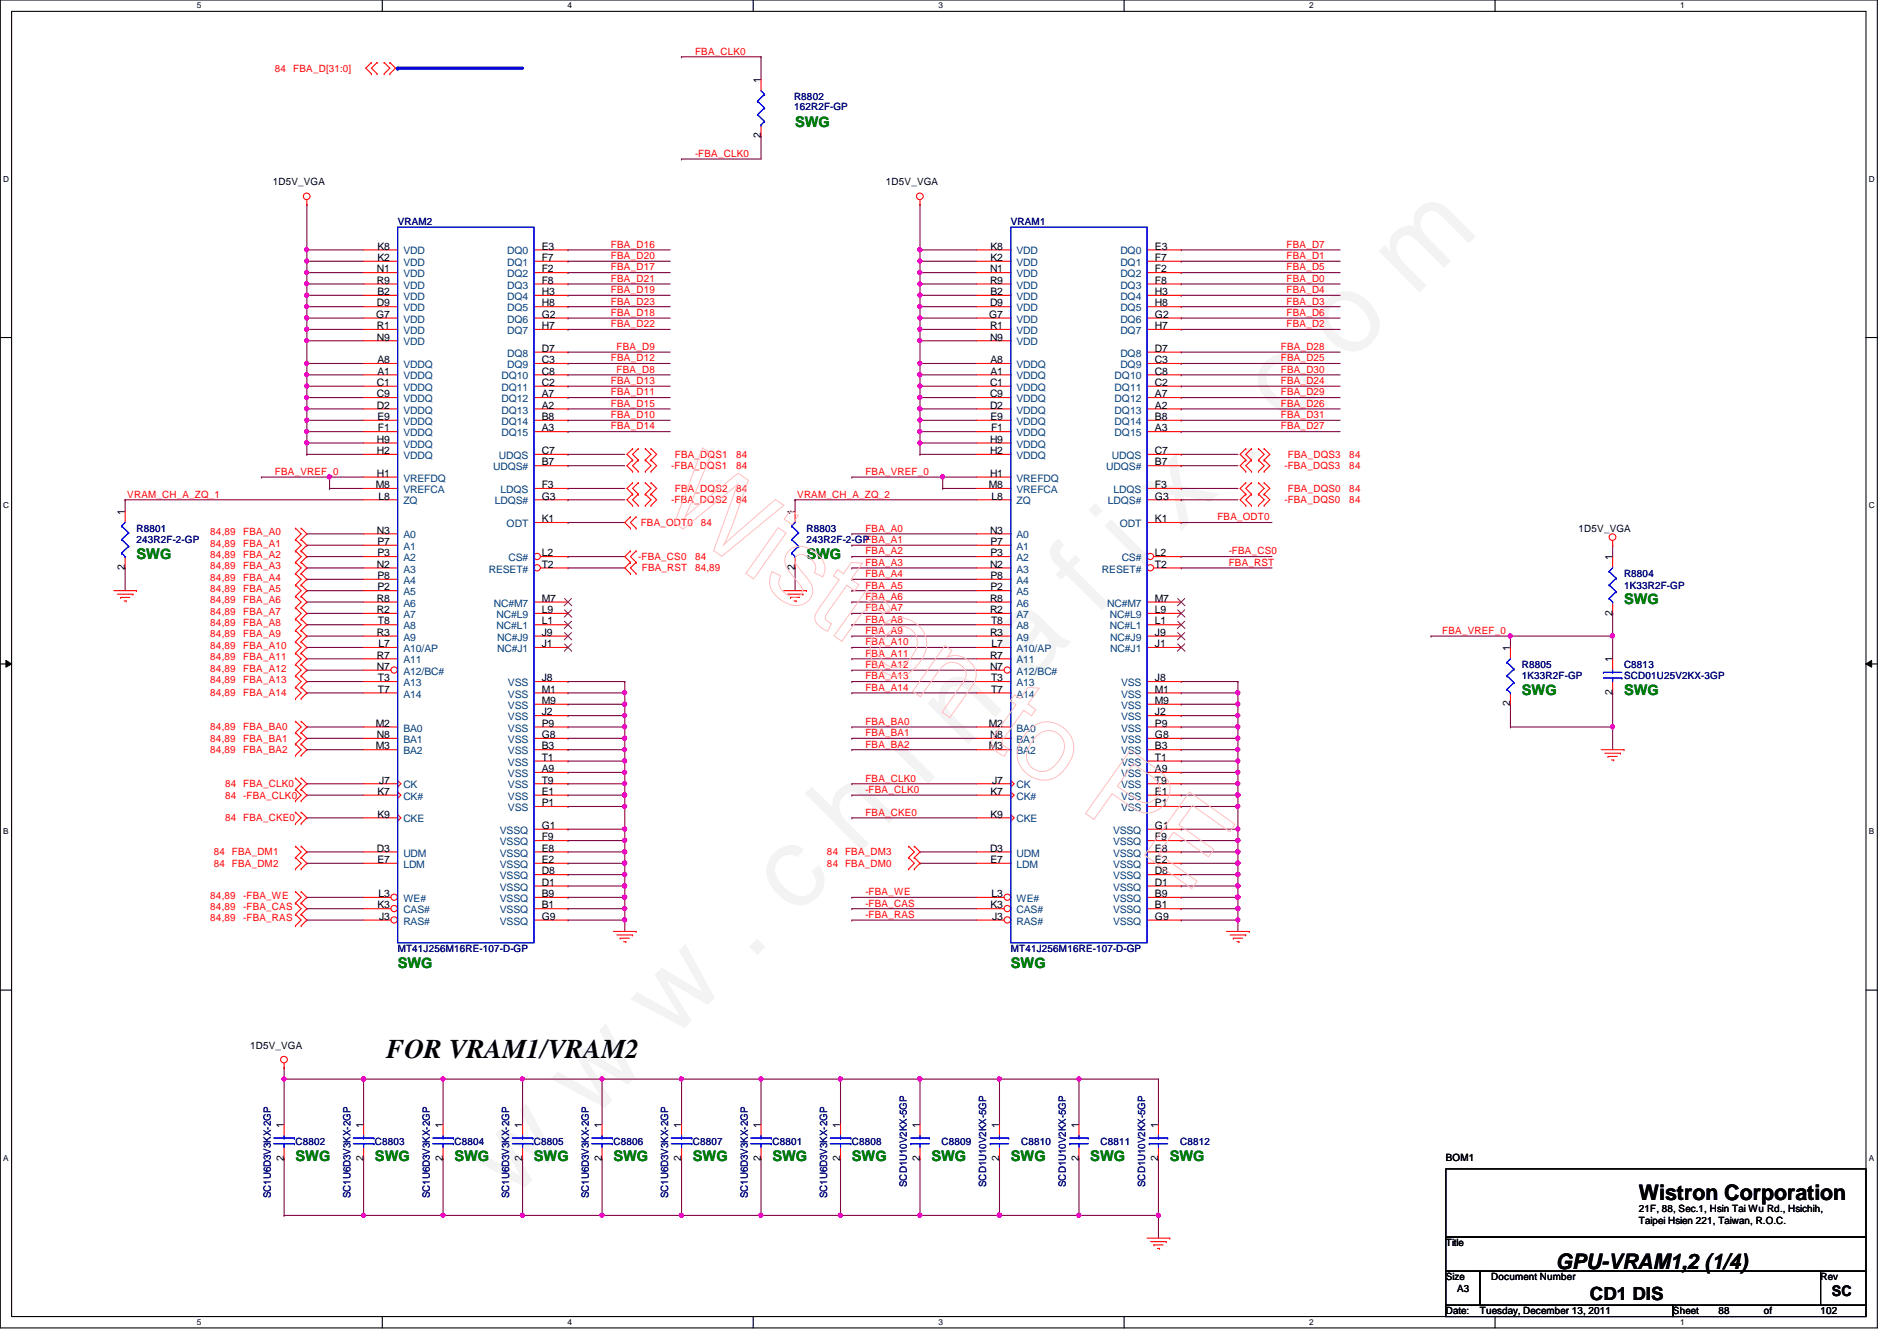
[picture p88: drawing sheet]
<svg xmlns="http://www.w3.org/2000/svg" width="297mm" height="210mm" viewBox="0 0 297 210" stroke-linecap="round" stroke-linejoin="round" font-family="sans-serif">
<defs><g id="words">
<text font-size="17.6" fill="#f0f" x="80.1" y="188" transform="rotate(-45 80.1 188)">w w w . c h i n a f i x . c o m</text>
<text font-size="4.2" x="60.5" y="165.6">FOR VRAM1/VRAM2</text>
<g font-size="3.3">
<text x="256.6" y="187.9">Wistron Corporation</text>
<text x="243.6" y="198.6">GPU-VRAM1,2 (1/4)</text>
</g>
<text font-size="2.8" x="249" y="203.5">CD1 DIS</text>
<g font-size="2.3" fill="#008000">
<text x="124.5" y="19.9">SWG</text>
<text x="21.4" y="87.5">SWG</text>
<text x="126.3" y="87.5">SWG</text>
<text x="254.3" y="94.6">SWG</text>
<text x="238.3" y="108.8">SWG</text>
<text x="254.3" y="108.8">SWG</text>
<text x="62.3" y="151.5">SWG</text>
<text x="158.3" y="151.5">SWG</text>
<text x="46.3" y="181.7">SWG</text>
<text x="58.7" y="181.7">SWG</text>
<text x="71.2" y="181.7">SWG</text>
<text x="83.6" y="181.7">SWG</text>
<text x="96.1" y="181.7">SWG</text>
<text x="108.5" y="181.7">SWG</text>
<text x="120.9" y="181.7">SWG</text>
<text x="133.4" y="181.7">SWG</text>
<text x="145.8" y="181.7">SWG</text>
<text x="158.3" y="181.7">SWG</text>
<text x="170.7" y="181.7">SWG</text>
<text x="183.2" y="181.7">SWG</text>
</g>
<text font-size="2.3" x="286.8" y="202.9">SC</text>
<g font-size="1.6" fill="#f00">
<text x="43" y="11.2">84</text>
<text x="45.9" y="11.2">FBA_D[31:0]</text>
<text x="108.8" y="8.6">FBA_CLK0</text>
<text x="108.8" y="24.6">-FBA_CLK0</text>
<text x="95.7" y="38.8">FBA_D16</text>
<text x="95.7" y="40.6">FBA_D20</text>
<text x="201.5" y="38.8">FBA_D7</text>
<text x="201.5" y="40.6">FBA_D1</text>
<text x="95.7" y="45.9">FBA_D19</text>
<text x="95.7" y="42.3">FBA_D17</text>
<text x="95.7" y="44.1">FBA_D21</text>
<text x="95.7" y="47.7">FBA_D23</text>
<text x="201.5" y="42.3">FBA_D5</text>
<text x="201.5" y="45.9">FBA_D4</text>
<text x="201.5" y="44.1">FBA_D0</text>
<text x="201.5" y="47.7">FBA_D3</text>
<text x="95.7" y="51.2">FBA_D22</text>
<text x="95.7" y="49.4">FBA_D18</text>
<text x="201.5" y="49.4">FBA_D6</text>
<text x="201.5" y="51.2">FBA_D2</text>
<text x="95.7" y="56.6">FBA_D12</text>
<text x="96.6" y="54.8">FBA_D9</text>
<text x="96.6" y="58.3">FBA_D8</text>
<text x="200.6" y="56.6">FBA_D25</text>
<text x="200.6" y="58.3">FBA_D30</text>
<text x="200.6" y="54.8">FBA_D28</text>
<text x="95.7" y="60.1">FBA_D13</text>
<text x="95.7" y="63.7">FBA_D15</text>
<text x="95.7" y="61.9">FBA_D11</text>
<text x="95.7" y="65.4">FBA_D10</text>
<text x="200.6" y="63.7">FBA_D26</text>
<text x="200.6" y="65.4">FBA_D31</text>
<text x="200.6" y="60.1">FBA_D24</text>
<text x="200.6" y="61.9">FBA_D29</text>
<text x="95.7" y="67.2">FBA_D14</text>
<text x="105.7" y="71.7">FBA_DQS1</text>
<text x="115.3" y="71.7">84</text>
<text x="200.6" y="67.2">FBA_D27</text>
<text x="201.7" y="71.7">FBA_DQS3</text>
<text x="211.3" y="71.7">84</text>
<text x="19.9" y="77.9">VRAM_CH_A_ZQ_1</text>
<text x="43" y="74.3">FBA_VREF_0</text>
<text x="105.1" y="73.4">-FBA_DQS1</text>
<text x="105.7" y="77">FBA_DQS2</text>
<text x="115.3" y="77">84</text>
<text x="115.3" y="73.4">84</text>
<text x="124.8" y="77.9">VRAM_CH_A_ZQ_2</text>
<text x="135.5" y="74.3">FBA_VREF_0</text>
<text x="201.1" y="73.4">-FBA_DQS3</text>
<text x="201.7" y="77">FBA_DQS0</text>
<text x="211.3" y="77">84</text>
<text x="211.3" y="73.4">84</text>
<text x="32.9" y="83.8">84,89</text>
<text x="38.1" y="83.8">FBA_A0</text>
<text x="100.3" y="82.3">FBA_ODT0</text>
<text x="105.1" y="78.8">-FBA_DQS2</text>
<text x="109.7" y="82.3">84</text>
<text x="115.3" y="78.8">84</text>
<text x="135.5" y="83.2">FBA_A0</text>
<text x="190.6" y="81.4">FBA_ODT0</text>
<text x="201.1" y="78.8">-FBA_DQS0</text>
<text x="211.3" y="78.8">84</text>
<text x="32.9" y="89.1">84,89</text>
<text x="32.9" y="87.3">84,89</text>
<text x="32.9" y="85.6">84,89</text>
<text x="38.1" y="89.1">FBA_A3</text>
<text x="38.1" y="87.3">FBA_A2</text>
<text x="38.1" y="85.6">FBA_A1</text>
<text x="99.9" y="87.7">-FBA_CS0</text>
<text x="100.5" y="89.5">FBA_RST</text>
<text x="108.8" y="89.5">84,89</text>
<text x="108.8" y="87.7">84</text>
<text x="135.5" y="88.6">FBA_A3</text>
<text x="135.5" y="86.8">FBA_A2</text>
<text x="192.4" y="86.8">-FBA_CS0</text>
<text x="192.4" y="88.6">FBA_RST</text>
<text x="32.9" y="94.4">84,89</text>
<text x="32.9" y="92.7">84,89</text>
<text x="32.9" y="90.9">84,89</text>
<text x="38.1" y="94.4">FBA_A6</text>
<text x="38.1" y="92.7">FBA_A5</text>
<text x="38.1" y="90.9">FBA_A4</text>
<text x="135.5" y="95.7">FBA_A7</text>
<text x="135.5" y="93.9">FBA_A6</text>
<text x="135.5" y="92.1">FBA_A5</text>
<text x="135.5" y="90.3">FBA_A4</text>
<text x="32.9" y="99.8">84,89</text>
<text x="32.9" y="98">84,89</text>
<text x="32.9" y="96.2">84,89</text>
<text x="32.9" y="101.6">84,89</text>
<text x="38.1" y="99.8">FBA_A9</text>
<text x="38.1" y="98">FBA_A8</text>
<text x="38.1" y="96.2">FBA_A7</text>
<text x="38.1" y="101.6">FBA_A10</text>
<text x="135.5" y="101">FBA_A10</text>
<text x="135.5" y="99.2">FBA_A9</text>
<text x="135.5" y="97.5">FBA_A8</text>
<text x="225.8" y="99.2">FBA_VREF_0</text>
<text x="32.9" y="105.1">84,89</text>
<text x="32.9" y="103.3">84,89</text>
<text x="32.9" y="106.9">84,89</text>
<text x="38.1" y="105.1">FBA_A12</text>
<text x="38.1" y="103.3">FBA_A11</text>
<text x="38.1" y="106.9">FBA_A13</text>
<text x="135.5" y="106.3">FBA_A13</text>
<text x="135.5" y="104.6">FBA_A12</text>
<text x="135.5" y="102.8">FBA_A11</text>
<text x="32.9" y="109">84,89</text>
<text x="38.1" y="109">FBA_A14</text>
<text x="135.5" y="113.5">FBA_BA0</text>
<text x="135.5" y="108.1">FBA_A14</text>
<text x="32.9" y="117.9">84,89</text>
<text x="32.9" y="114.3">84,89</text>
<text x="32.9" y="116.1">84,89</text>
<text x="38.1" y="117.9">FBA_BA2</text>
<text x="38.1" y="114.3">FBA_BA0</text>
<text x="38.1" y="116.1">FBA_BA1</text>
<text x="135.5" y="117">FBA_BA2</text>
<text x="135.5" y="115.2">FBA_BA1</text>
<text x="35.3" y="125">84 -FBA_CLK0</text>
<text x="35.3" y="123.2">84 FBA_CLK0</text>
<text x="135.5" y="124.1">-FBA_CLK0</text>
<text x="135.5" y="122.3">FBA_CLK0</text>
<text x="35.3" y="128.6">84 FBA_CKE0</text>
<text x="135.5" y="127.7">FBA_CKE0</text>
<text x="33.5" y="133.9">84 FBA_DM1</text>
<text x="33.5" y="135.7">84 FBA_DM2</text>
<text x="129.5" y="135.7">84 FBA_DM0</text>
<text x="129.5" y="133.9">84 FBA_DM3</text>
<text x="32.9" y="140.7">84,89</text>
<text x="32.9" y="142.5">84,89</text>
<text x="38.1" y="140.7">-FBA_WE</text>
<text x="38.1" y="142.5">-FBA_CAS</text>
<text x="135.5" y="143.7">-FBA_RAS</text>
<text x="135.5" y="141.9">-FBA_CAS</text>
<text x="135.5" y="140.1">-FBA_WE</text>
<text x="32.9" y="144.2">84,89</text>
<text x="38.1" y="144.2">-FBA_RAS</text>
</g>
<g font-size="1.6">
<text x="119.1" y="13" transform="rotate(-90 119.1 13)">1</text>
<text x="119.1" y="21.7" transform="rotate(-90 119.1 21.7)">2</text>
<text x="42.7" y="29">1D5V_VGA</text>
<text x="138.7" y="29">1D5V_VGA</text>
<text x="59.1" y="40.9">K2</text>
<text x="59.1" y="39.1">K8</text>
<text x="84.8" y="39.1">E3</text>
<text x="84.8" y="40.9">F7</text>
<text x="155.1" y="40.9">K2</text>
<text x="155.1" y="39.1">K8</text>
<text x="180.8" y="39.1">E3</text>
<text x="180.8" y="40.9">F7</text>
<text x="59" y="48">D9</text>
<text x="59" y="42.6">N1</text>
<text x="59" y="44.4">R9</text>
<text x="59.1" y="46.2">B2</text>
<text x="84.8" y="42.6">F2</text>
<text x="84.8" y="44.4">F8</text>
<text x="84.8" y="46.2">H3</text>
<text x="84.8" y="48">H8</text>
<text x="155" y="48">D9</text>
<text x="155" y="42.6">N1</text>
<text x="155" y="44.4">R9</text>
<text x="155.1" y="46.2">B2</text>
<text x="180.8" y="42.6">F2</text>
<text x="180.8" y="44.4">F8</text>
<text x="180.8" y="46.2">H3</text>
<text x="180.8" y="48">H8</text>
<text x="58.9" y="49.7">G7</text>
<text x="59" y="53.3">N9</text>
<text x="59" y="51.5">R1</text>
<text x="84.8" y="49.7">G2</text>
<text x="84.8" y="51.5">H7</text>
<text x="154.9" y="49.7">G7</text>
<text x="155" y="53.3">N9</text>
<text x="155" y="51.5">R1</text>
<text x="180.8" y="49.7">G2</text>
<text x="180.8" y="51.5">H7</text>
<text x="59.1" y="58.6">A1</text>
<text x="59.1" y="56.9">A8</text>
<text x="84.8" y="56.9">C3</text>
<text x="84.8" y="58.6">C8</text>
<text x="84.8" y="55.1">D7</text>
<text x="155.1" y="58.6">A1</text>
<text x="155.1" y="56.9">A8</text>
<text x="180.8" y="56.9">C3</text>
<text x="180.8" y="58.6">C8</text>
<text x="180.8" y="55.1">D7</text>
<text x="59" y="60.4">C1</text>
<text x="59" y="62.2">C9</text>
<text x="59" y="64">D2</text>
<text x="59.1" y="65.7">E9</text>
<text x="84.8" y="65.7">B8</text>
<text x="84.8" y="60.4">C2</text>
<text x="84.8" y="64">A2</text>
<text x="84.8" y="62.2">A7</text>
<text x="155" y="60.4">C1</text>
<text x="155" y="62.2">C9</text>
<text x="155" y="64">D2</text>
<text x="155.1" y="65.7">E9</text>
<text x="180.8" y="65.7">B8</text>
<text x="180.8" y="60.4">C2</text>
<text x="180.8" y="64">A2</text>
<text x="180.8" y="62.2">A7</text>
<text x="59" y="71.1">H2</text>
<text x="59" y="69.3">H9</text>
<text x="59.2" y="67.5">F1</text>
<text x="84.8" y="71.1">C7</text>
<text x="84.8" y="67.5">A3</text>
<text x="155" y="71.1">H2</text>
<text x="155" y="69.3">H9</text>
<text x="155.2" y="67.5">F1</text>
<text x="180.8" y="71.1">C7</text>
<text x="180.8" y="67.5">A3</text>
<text x="58.8" y="76.4">M8</text>
<text x="59" y="74.6">H1</text>
<text x="84.8" y="72.9">B7</text>
<text x="84.8" y="76.4">F3</text>
<text x="154.9" y="76.4">M8</text>
<text x="155" y="74.6">H1</text>
<text x="180.8" y="72.9">B7</text>
<text x="180.8" y="76.4">F3</text>
<text x="19.6" y="80.6" transform="rotate(-90 19.6 80.6)">1</text>
<text x="59" y="83.5">N3</text>
<text x="59.3" y="78.2">L8</text>
<text x="84.8" y="81.7">K1</text>
<text x="84.8" y="78.2">G3</text>
<text x="124.5" y="80.6" transform="rotate(-90 124.5 80.6)">1</text>
<text x="155" y="83.5">N3</text>
<text x="155.3" y="78.2">L8</text>
<text x="180.8" y="81.7">K1</text>
<text x="180.8" y="78.2">G3</text>
<text x="247.2" y="83.2">1D5V_VGA</text>
<text x="19.6" y="89.2" transform="rotate(-90 19.6 89.2)">2</text>
<text x="59" y="88.9">N2</text>
<text x="59.1" y="87.1">P3</text>
<text x="59.1" y="85.3">P7</text>
<text x="84.8" y="87.1">L2</text>
<text x="84.8" y="88.9">T2</text>
<text x="124.5" y="89.2" transform="rotate(-90 124.5 89.2)">2</text>
<text x="155" y="88.9">N2</text>
<text x="155.1" y="87.1">P3</text>
<text x="155.1" y="85.3">P7</text>
<text x="180.8" y="87.1">L2</text>
<text x="180.8" y="88.9">T2</text>
<text x="252.5" y="87.7" transform="rotate(-90 252.5 87.7)">1</text>
<text x="59" y="96">R2</text>
<text x="59" y="94.2">R8</text>
<text x="59.1" y="92.4">P2</text>
<text x="59.1" y="90.6">P8</text>
<text x="84.8" y="96">L9</text>
<text x="84.8" y="94.2">M7</text>
<text x="155" y="96">R2</text>
<text x="155" y="94.2">R8</text>
<text x="155.1" y="92.4">P2</text>
<text x="155.1" y="90.6">P8</text>
<text x="180.8" y="96">L9</text>
<text x="180.8" y="94.2">M7</text>
<text x="59" y="99.5">R3</text>
<text x="59.2" y="97.7">T8</text>
<text x="59.3" y="101.3">L7</text>
<text x="84.8" y="101.3">J1</text>
<text x="84.8" y="99.5">J9</text>
<text x="84.8" y="97.7">L1</text>
<text x="155" y="99.5">R3</text>
<text x="155.2" y="97.7">T8</text>
<text x="155.3" y="101.3">L7</text>
<text x="180.8" y="101.3">J1</text>
<text x="180.8" y="99.5">J9</text>
<text x="180.8" y="97.7">L1</text>
<text x="236.5" y="101.9" transform="rotate(-90 236.5 101.9)">1</text>
<text x="252.5" y="96.4" transform="rotate(-90 252.5 96.4)">2</text>
<text x="59" y="104.9">N7</text>
<text x="59" y="103.1">R7</text>
<text x="59.2" y="106.6">T3</text>
<text x="84.8" y="106.6">J8</text>
<text x="155" y="104.9">N7</text>
<text x="155" y="103.1">R7</text>
<text x="155.2" y="106.6">T3</text>
<text x="180.8" y="106.6">J8</text>
<text x="252.5" y="103.7" transform="rotate(-90 252.5 103.7)">1</text>
<text x="58.8" y="113.7">M2</text>
<text x="59.2" y="108.4">T7</text>
<text x="84.8" y="112">J2</text>
<text x="84.8" y="108.4">M1</text>
<text x="84.8" y="110.2">M9</text>
<text x="84.8" y="113.7">P9</text>
<text x="154.9" y="113.7">M2</text>
<text x="155.2" y="108.4">T7</text>
<text x="180.8" y="112">J2</text>
<text x="180.8" y="108.4">M1</text>
<text x="180.8" y="110.2">M9</text>
<text x="180.8" y="113.7">P9</text>
<text x="236.5" y="110.6" transform="rotate(-90 236.5 110.6)">2</text>
<text x="252.5" y="108.8" transform="rotate(-90 252.5 108.8)">2</text>
<text x="58.8" y="117.3">M3</text>
<text x="59" y="115.5">N8</text>
<text x="84.8" y="119.1">T1</text>
<text x="84.8" y="117.3">B3</text>
<text x="84.8" y="115.5">G8</text>
<text x="154.9" y="117.3">M3</text>
<text x="155" y="115.5">N8</text>
<text x="180.8" y="119.1">T1</text>
<text x="180.8" y="117.3">B3</text>
<text x="180.8" y="115.5">G8</text>
<text x="59.1" y="124.4">K7</text>
<text x="59.3" y="122.6">J7</text>
<text x="84.8" y="124.4">E1</text>
<text x="84.8" y="122.6">T9</text>
<text x="84.8" y="120.9">A9</text>
<text x="155.1" y="124.4">K7</text>
<text x="155.4" y="122.6">J7</text>
<text x="180.8" y="124.4">E1</text>
<text x="180.8" y="122.6">T9</text>
<text x="180.8" y="120.9">A9</text>
<text x="59.1" y="128">K9</text>
<text x="84.8" y="126.2">P1</text>
<text x="84.8" y="131.5">F9</text>
<text x="84.8" y="129.8">G1</text>
<text x="155.1" y="128">K9</text>
<text x="180.8" y="126.2">P1</text>
<text x="180.8" y="131.5">F9</text>
<text x="180.8" y="129.8">G1</text>
<text x="59" y="133.3">D3</text>
<text x="59.1" y="135.1">E7</text>
<text x="84.8" y="136.9">D8</text>
<text x="84.8" y="135.1">E2</text>
<text x="84.8" y="133.3">E8</text>
<text x="155" y="133.3">D3</text>
<text x="155.1" y="135.1">E7</text>
<text x="180.8" y="136.9">D8</text>
<text x="180.8" y="135.1">E2</text>
<text x="180.8" y="133.3">E8</text>
<text x="59.1" y="142.2">K3</text>
<text x="59.3" y="140.4">L3</text>
<text x="59.3" y="144">J3</text>
<text x="84.8" y="142.2">B1</text>
<text x="84.8" y="140.4">B9</text>
<text x="84.8" y="138.6">D1</text>
<text x="84.8" y="144">G9</text>
<text x="155.1" y="142.2">K3</text>
<text x="155.3" y="140.4">L3</text>
<text x="155.4" y="144">J3</text>
<text x="180.8" y="142.2">B1</text>
<text x="180.8" y="140.4">B9</text>
<text x="180.8" y="138.6">D1</text>
<text x="180.8" y="144">G9</text>
<text x="39.2" y="164.1">1D5V_VGA</text>
<text x="44.4" y="176.6" transform="rotate(-90 44.4 176.6)">1</text>
<text x="56.9" y="176.6" transform="rotate(-90 56.9 176.6)">1</text>
<text x="69.3" y="176.6" transform="rotate(-90 69.3 176.6)">1</text>
<text x="81.8" y="176.6" transform="rotate(-90 81.8 176.6)">1</text>
<text x="94.2" y="176.6" transform="rotate(-90 94.2 176.6)">1</text>
<text x="106.7" y="176.6" transform="rotate(-90 106.7 176.6)">1</text>
<text x="119.1" y="176.6" transform="rotate(-90 119.1 176.6)">1</text>
<text x="131.6" y="176.6" transform="rotate(-90 131.6 176.6)">1</text>
<text x="144" y="176.6" transform="rotate(-90 144 176.6)">1</text>
<text x="156.5" y="176.6" transform="rotate(-90 156.5 176.6)">1</text>
<text x="168.9" y="176.6" transform="rotate(-90 168.9 176.6)">1</text>
<text x="181.4" y="176.6" transform="rotate(-90 181.4 176.6)">1</text>
<text x="44.4" y="181.7" transform="rotate(-90 44.4 181.7)">2</text>
<text x="56.9" y="181.7" transform="rotate(-90 56.9 181.7)">2</text>
<text x="69.3" y="181.7" transform="rotate(-90 69.3 181.7)">2</text>
<text x="81.8" y="181.7" transform="rotate(-90 81.8 181.7)">2</text>
<text x="94.2" y="181.7" transform="rotate(-90 94.2 181.7)">2</text>
<text x="106.7" y="181.7" transform="rotate(-90 106.7 181.7)">2</text>
<text x="119.1" y="181.7" transform="rotate(-90 119.1 181.7)">2</text>
<text x="131.6" y="181.7" transform="rotate(-90 131.6 181.7)">2</text>
<text x="144" y="181.7" transform="rotate(-90 144 181.7)">2</text>
<text x="156.5" y="181.7" transform="rotate(-90 156.5 181.7)">2</text>
<text x="168.9" y="181.7" transform="rotate(-90 168.9 181.7)">2</text>
<text x="181.4" y="181.7" transform="rotate(-90 181.4 181.7)">2</text>
<text x="226.4" y="181.7">BOM1</text>
<text x="256.6" y="189.7">21F, 88, Sec.1, Hsin Tai Wu Rd., Hsichih,</text>
<text x="256.6" y="191.6">Taipei Hsien 221, Taiwan, R.O.C.</text>
<text x="226.4" y="195.1">Title</text>
<text x="226.4" y="200.4">Size</text>
<text x="228.2" y="202.2">A3</text>
<text x="233.5" y="200.4">Document Number</text>
<text x="285.1" y="200.4">Rev</text>
<text x="226.4" y="205.7">Date:</text>
<text x="231.7" y="205.7">Tuesday, December 13, 2011</text>
<text x="262" y="205.7">Sheet</text>
<text x="269.1" y="205.7">88</text>
<text x="276.2" y="205.7">of</text>
<text x="285.1" y="205.7">102</text>
</g>
<g font-size="1.6" fill="#000080">
<text x="124.3" y="15.7">R8802</text>
<text x="124.3" y="17.3">162R2F-GP</text>
<text x="62.3" y="35.2">VRAM2</text>
<text x="158.3" y="35.2">VRAM1</text>
<text x="21.4" y="83.2">R8801</text>
<text x="126.3" y="83.2">R8803</text>
<text x="21.4" y="85">243R2F-2-GP</text>
<text x="126.3" y="85">243R2F-2-GPFBA_A1</text>
<text x="254.3" y="90.3">R8804</text>
<text x="254.3" y="92.1">1K33R2F-GP</text>
<text x="238.3" y="104.6">R8805</text>
<text x="238.3" y="106.3">1K33R2F-GP</text>
<text x="254.3" y="104.6">C8813</text>
<text x="254.3" y="106.3">SCD01U25V2KX-3GP</text>
<text x="62.3" y="149">MT41J256M16RE-107-D-GP</text>
<text x="158.3" y="149">MT41J256M16RE-107-D-GP</text>
<text x="46.3" y="179.2">C8802</text>
<text x="58.7" y="179.2">C8803</text>
<text x="71.2" y="179.2">C8804</text>
<text x="83.6" y="179.2">C8805</text>
<text x="96.1" y="179.2">C8806</text>
<text x="108.5" y="179.2">C8807</text>
<text x="120.9" y="179.2">C8801</text>
<text x="133.4" y="179.2">C8808</text>
<text x="147.4" y="179.2">C8809</text>
<text x="159.9" y="179.2">C8810</text>
<text x="172.3" y="179.2">C8811</text>
<text x="184.8" y="179.2">C8812</text>
<text x="142" y="185.8" transform="rotate(-90 142 185.8)">SCD1U10V2KX-5GP</text>
<text x="154.4" y="185.8" transform="rotate(-90 154.4 185.8)">SCD1U10V2KX-5GP</text>
<text x="166.9" y="185.8" transform="rotate(-90 166.9 185.8)">SCD1U10V2KX-5GP</text>
<text x="179.3" y="185.8" transform="rotate(-90 179.3 185.8)">SCD1U10V2KX-5GP</text>
<text x="42.4" y="187.6" transform="rotate(-90 42.4 187.6)">SC1U6D3V3KX-2GP</text>
<text x="54.9" y="187.6" transform="rotate(-90 54.9 187.6)">SC1U6D3V3KX-2GP</text>
<text x="67.3" y="187.6" transform="rotate(-90 67.3 187.6)">SC1U6D3V3KX-2GP</text>
<text x="79.8" y="187.6" transform="rotate(-90 79.8 187.6)">SC1U6D3V3KX-2GP</text>
<text x="92.2" y="187.6" transform="rotate(-90 92.2 187.6)">SC1U6D3V3KX-2GP</text>
<text x="104.6" y="187.6" transform="rotate(-90 104.6 187.6)">SC1U6D3V3KX-2GP</text>
<text x="117.1" y="187.6" transform="rotate(-90 117.1 187.6)">SC1U6D3V3KX-2GP</text>
<text x="129.5" y="187.6" transform="rotate(-90 129.5 187.6)">SC1U6D3V3KX-2GP</text>
</g>
<g font-size="1.6" fill="#004080">
<text x="63.2" y="41.6">VDD</text>
<text x="63.2" y="39.8">VDD</text>
<text x="79.4" y="39.8">DQ0</text>
<text x="79.4" y="41.6">DQ1</text>
<text x="159.2" y="41.6">VDD</text>
<text x="159.2" y="39.8">VDD</text>
<text x="175.4" y="39.8">DQ0</text>
<text x="175.4" y="41.6">DQ1</text>
<text x="63.2" y="46.9">VDD</text>
<text x="63.2" y="43.4">VDD</text>
<text x="63.2" y="45.2">VDD</text>
<text x="79.4" y="43.4">DQ2</text>
<text x="79.4" y="45.2">DQ3</text>
<text x="79.4" y="46.9">DQ4</text>
<text x="159.2" y="46.9">VDD</text>
<text x="159.2" y="43.4">VDD</text>
<text x="159.2" y="45.2">VDD</text>
<text x="175.4" y="43.4">DQ2</text>
<text x="175.4" y="45.2">DQ3</text>
<text x="175.4" y="46.9">DQ4</text>
<text x="63.2" y="48.7">VDD</text>
<text x="63.2" y="50.5">VDD</text>
<text x="63.2" y="52.3">VDD</text>
<text x="79.4" y="50.5">DQ6</text>
<text x="79.4" y="52.3">DQ7</text>
<text x="79.4" y="48.7">DQ5</text>
<text x="159.2" y="48.7">VDD</text>
<text x="159.2" y="50.5">VDD</text>
<text x="159.2" y="52.3">VDD</text>
<text x="175.4" y="50.5">DQ6</text>
<text x="175.4" y="52.3">DQ7</text>
<text x="175.4" y="48.7">DQ5</text>
<text x="63.2" y="54.1">VDD</text>
<text x="63.2" y="59.4">VDDQ</text>
<text x="63.2" y="57.6">VDDQ</text>
<text x="78.5" y="59.4">DQ10</text>
<text x="79.4" y="57.6">DQ9</text>
<text x="79.4" y="55.8">DQ8</text>
<text x="159.2" y="54.1">VDD</text>
<text x="159.2" y="59.4">VDDQ</text>
<text x="159.2" y="57.6">VDDQ</text>
<text x="174.5" y="59.4">DQ10</text>
<text x="175.4" y="57.6">DQ9</text>
<text x="175.4" y="55.8">DQ8</text>
<text x="63.2" y="61.2">VDDQ</text>
<text x="63.2" y="62.9">VDDQ</text>
<text x="63.2" y="64.7">VDDQ</text>
<text x="78.5" y="61.2">DQ11</text>
<text x="78.5" y="64.7">DQ13</text>
<text x="78.5" y="62.9">DQ12</text>
<text x="159.2" y="61.2">VDDQ</text>
<text x="159.2" y="62.9">VDDQ</text>
<text x="159.2" y="64.7">VDDQ</text>
<text x="174.5" y="61.2">DQ11</text>
<text x="174.5" y="64.7">DQ13</text>
<text x="174.5" y="62.9">DQ12</text>
<text x="63.2" y="66.5">VDDQ</text>
<text x="63.2" y="68.3">VDDQ</text>
<text x="63.2" y="71.8">VDDQ</text>
<text x="63.2" y="70.1">VDDQ</text>
<text x="78.1" y="71.8">UDQS</text>
<text x="78.5" y="66.5">DQ14</text>
<text x="78.5" y="68.3">DQ15</text>
<text x="159.2" y="66.5">VDDQ</text>
<text x="159.2" y="68.3">VDDQ</text>
<text x="159.2" y="71.8">VDDQ</text>
<text x="159.2" y="70.1">VDDQ</text>
<text x="174.1" y="71.8">UDQS</text>
<text x="174.5" y="66.5">DQ14</text>
<text x="174.5" y="68.3">DQ15</text>
<text x="63.2" y="77.2">VREFCA</text>
<text x="63.2" y="75.4">VREFDQ</text>
<text x="77.2" y="73.6">UDQS#</text>
<text x="78.4" y="77.2">LDQS</text>
<text x="159.2" y="77.2">VREFCA</text>
<text x="159.2" y="75.4">VREFDQ</text>
<text x="173.2" y="73.6">UDQS#</text>
<text x="174.4" y="77.2">LDQS</text>
<text x="63.2" y="79">ZQ</text>
<text x="77.5" y="79">LDQS#</text>
<text x="79.3" y="82.5">ODT</text>
<text x="159.2" y="79">ZQ</text>
<text x="173.5" y="79">LDQS#</text>
<text x="175.3" y="82.5">ODT</text>
<text x="63.2" y="89.6">A3</text>
<text x="63.2" y="84.3">A0</text>
<text x="63.2" y="87.8">A2</text>
<text x="63.2" y="86.1">A1</text>
<text x="76.5" y="89.6">RESET#</text>
<text x="79.6" y="87.8">CS#</text>
<text x="159.2" y="89.6">A3</text>
<text x="159.2" y="84.3">A0</text>
<text x="159.2" y="87.8">A2</text>
<text x="159.2" y="86.1">A1</text>
<text x="172.5" y="89.6">RESET#</text>
<text x="175.6" y="87.8">CS#</text>
<text x="63.2" y="93.2">A5</text>
<text x="63.2" y="91.4">A4</text>
<text x="63.2" y="95">A6</text>
<text x="77.3" y="95">NC#M7</text>
<text x="159.2" y="93.2">A5</text>
<text x="159.2" y="91.4">A4</text>
<text x="159.2" y="95">A6</text>
<text x="173.4" y="95">NC#M7</text>
<text x="63.2" y="98.5">A8</text>
<text x="63.2" y="96.7">A7</text>
<text x="63.2" y="100.3">A9</text>
<text x="77.8" y="98.5">NC#L1</text>
<text x="77.8" y="96.7">NC#L9</text>
<text x="77.8" y="100.3">NC#J9</text>
<text x="159.2" y="98.5">A8</text>
<text x="159.2" y="96.7">A7</text>
<text x="159.2" y="100.3">A9</text>
<text x="173.8" y="98.5">NC#L1</text>
<text x="173.8" y="96.7">NC#L9</text>
<text x="173.9" y="100.3">NC#J9</text>
<text x="63.2" y="107.4">A13</text>
<text x="63.2" y="102.1">A10/AP</text>
<text x="63.2" y="105.6">A12/BC#</text>
<text x="63.2" y="103.8">A11</text>
<text x="77.8" y="102.1">NC#J1</text>
<text x="79.5" y="107.4">VSS</text>
<text x="159.2" y="107.4">A13</text>
<text x="159.2" y="102.1">A10/AP</text>
<text x="159.2" y="105.6">A12/BC#</text>
<text x="159.2" y="103.8">A11</text>
<text x="173.9" y="102.1">NC#J1</text>
<text x="175.6" y="107.4">VSS</text>
<text x="63.2" y="109.2">A14</text>
<text x="79.5" y="112.7">VSS</text>
<text x="79.5" y="109.2">VSS</text>
<text x="79.5" y="111">VSS</text>
<text x="159.2" y="109.2">A14</text>
<text x="175.6" y="112.7">VSS</text>
<text x="175.6" y="109.2">VSS</text>
<text x="175.6" y="111">VSS</text>
<text x="63.2" y="114.5">BA0</text>
<text x="63.2" y="118.1">BA2</text>
<text x="63.2" y="116.3">BA1</text>
<text x="79.5" y="119.8">VSS</text>
<text x="79.5" y="118.1">VSS</text>
<text x="79.5" y="116.3">VSS</text>
<text x="79.5" y="114.5">VSS</text>
<text x="159.2" y="114.5">BA0</text>
<text x="159.2" y="118.1">BA2</text>
<text x="159.2" y="116.3">BA1</text>
<text x="175.6" y="119.8">VSS</text>
<text x="175.6" y="118.1">VSS</text>
<text x="175.6" y="116.3">VSS</text>
<text x="175.6" y="114.5">VSS</text>
<text x="63.2" y="123.4">CK</text>
<text x="63.2" y="125.2">CK#</text>
<text x="79.5" y="125.2">VSS</text>
<text x="79.5" y="123.4">VSS</text>
<text x="79.5" y="121.6">VSS</text>
<text x="159.2" y="123.4">CK</text>
<text x="159.2" y="125.2">CK#</text>
<text x="175.6" y="125.2">VSS</text>
<text x="175.6" y="123.4">VSS</text>
<text x="175.6" y="121.6">VSS</text>
<text x="63.2" y="128.7">CKE</text>
<text x="78.3" y="130.5">VSSQ</text>
<text x="79.5" y="127">VSS</text>
<text x="159.2" y="128.7">CKE</text>
<text x="174.3" y="130.5">VSSQ</text>
<text x="175.6" y="127">VSS</text>
<text x="63.2" y="134.1">UDM</text>
<text x="63.2" y="135.8">LDM</text>
<text x="78.3" y="137.6">VSSQ</text>
<text x="78.3" y="135.8">VSSQ</text>
<text x="78.3" y="134.1">VSSQ</text>
<text x="78.3" y="132.3">VSSQ</text>
<text x="159.2" y="134.1">UDM</text>
<text x="159.2" y="135.8">LDM</text>
<text x="174.3" y="137.6">VSSQ</text>
<text x="174.3" y="135.8">VSSQ</text>
<text x="174.3" y="134.1">VSSQ</text>
<text x="174.3" y="132.3">VSSQ</text>
<text x="63.2" y="143">CAS#</text>
<text x="63.2" y="141.2">WE#</text>
<text x="78.3" y="143">VSSQ</text>
<text x="78.3" y="141.2">VSSQ</text>
<text x="78.3" y="139.4">VSSQ</text>
<text x="159.2" y="143">CAS#</text>
<text x="159.2" y="141.2">WE#</text>
<text x="174.3" y="143">VSSQ</text>
<text x="174.3" y="141.2">VSSQ</text>
<text x="174.3" y="139.4">VSSQ</text>
<text x="63.2" y="144.7">RAS#</text>
<text x="78.3" y="144.7">VSSQ</text>
<text x="159.2" y="144.7">RAS#</text>
<text x="174.3" y="144.7">VSSQ</text>
</g>
<g font-size="1.3">
<text x="30.8" y="1.3">5</text>
<text x="88.9" y="1.3">4</text>
<text x="146.9" y="1.3">3</text>
<text x="205" y="1.3">2</text>
<text x="263.1" y="1.3">1</text>
<text x=".5" y="28.4">D</text>
<text x="292.6" y="28.4">D</text>
<text x=".5" y="79.5">C</text>
<text x="292.6" y="79.5">C</text>
<text x=".5" y="130.6">B</text>
<text x="292.6" y="130.6">B</text>
<text x=".5" y="181.7">A</text>
<text x="292.6" y="181.7">A</text>
<text x="30.8" y="207.4">5</text>
<text x="88.9" y="207.4">4</text>
<text x="146.9" y="207.4">3</text>
<text x="205" y="207.4">2</text>
<text x="263.1" y="207.4">1</text>
</g>
</g></defs>
<path d="M0 0h294v207.9h-294zM1.8 1.8h290.4v204.3h-290.4z" fill="none" stroke="#000" stroke-width=".17"/>
<g fill="#fff">
<path d="M30.8 .2h.7v1.4h-.7z"/>
<path d="M30.8 206.2h.7v1.4h-.7z"/>
</g>
<path d="M59.9 0v1.8M59.9 206.1v1.8" fill="none" stroke="#000" stroke-width=".17"/>
<g fill="#fff">
<path d="M88.9 .2h.6v1.4h-.6z"/>
<path d="M88.9 206.2h.6v1.4h-.6z"/>
</g>
<path d="M117.9 0v1.8M117.9 206.1v1.8" fill="none" stroke="#000" stroke-width=".17"/>
<g fill="#fff">
<path d="M146.9 .2h.7v1.4h-.7z"/>
<path d="M146.9 206.2h.7v1.4h-.7z"/>
</g>
<path d="M176 0v1.8M176 206.1v1.8" fill="none" stroke="#000" stroke-width=".17"/>
<g fill="#fff">
<path d="M205 .2h.7v1.4h-.7z"/>
<path d="M205 206.2h.7v1.4h-.7z"/>
</g>
<path d="M234.1 0v1.8M234.1 206.1v1.8" fill="none" stroke="#000" stroke-width=".17"/>
<g fill="#fff">
<path d="M263.1 .2h.7v1.4h-.7z"/>
<path d="M263.1 206.2h.7v1.4h-.7z"/>
<path d="M.5 27.3h.9v1.4h-.9z"/>
<path d="M292.6 27.3h.9v1.4h-.9z"/>
<path d="M.5 78.4h.9v1.4h-.9z"/>
<path d="M292.6 78.4h.9v1.4h-.9z"/>
</g>
<path d="M0 52.8h1.8M292.2 52.8h1.8" fill="none" stroke="#000" stroke-width=".17"/>
<g fill="#fff">
<path d="M.5 129.5h.8v1.4h-.8z"/>
<path d="M292.6 129.5h.9v1.4h-.9z"/>
</g>
<path d="M0 103.9h1.8M292.2 103.9h1.8" fill="none" stroke="#000" stroke-width=".17"/>
<path d="M.9 103.4l.9 .5-.9 .5zM292.2 103.9l.9-.5v1z" fill="#000"/>
<path d="M.9 103.4l.9 .5-.9 .5zM292.2 103.9l.9-.5v1z" fill="none" stroke="#000" stroke-width=".16"/>
<g fill="#fff">
<path d="M.5 180.5h.8v1.4h-.8z"/>
<path d="M292.6 180.5h.9v1.4h-.9z"/>
</g>
<path d="M0 155h1.8M292.2 155h1.8" fill="none" stroke="#000" stroke-width=".17"/>
<path d="M51.6 74.7h.1M51.6 74.7h5.3M48 117.3h.1M48 115.6h.1M48 113.8h.1M48 117.3h8.9M48 115.6h8.9M48 113.8h8.9M48 135.1h.1M48 135.1h8.9" fill="none" stroke="#800040" stroke-width=".17"/>
<circle cx="51.6" cy="74.6" r=".32" fill="#f0f"/>
<circle cx="51.6" cy="74.6" r=".32" fill="none" stroke="#f0f" stroke-width=".17"/>
<path d="M51.6 74.7h.1M51.6 76.5h.1M51.6 74.7v1.8M51.6 76.5h5.3" fill="none" stroke="#800040" stroke-width=".17"/>
<path d="M62.3 10.7h19.5" fill="none" stroke="#00f" stroke-width=".51"/>
<circle cx="62.3" cy="10.7" r=".25" fill="#00f"/>
<g fill="none" stroke="#800040" stroke-width=".17">
<path d="M48 32h.1M48 39.1h.1M48 32v8.9M19.6 78.2h.1M19.6 78.2h37.3M19.6 78.2v1.8M48 71.1h.1M48 71.1h8.9M124.5 78.2h28.4M19.6 88.9h.1M19.6 88.9v3.6M48 99.6h.1"/>
<path d="M48 97.8h.1M48 96h.1M48 94.2h.1M48 92.5h.1M48 90.7h.1M48 88.9h.1M48 87.1h.1M48 85.3h.1M48 83.6h.1M48 99.6h8.9M48 97.8h8.9M48 96h8.9"/>
<path d="M48 94.2h8.9M48 92.5h8.9M48 90.7h8.9M48 88.9h8.9M48 87.1h8.9M48 85.3h8.9M48 83.6h8.9"/>
</g>
<circle cx="48" cy="39.1" r=".32" fill="#f0f"/>
<circle cx="48" cy="39.1" r=".32" fill="none" stroke="#f0f" stroke-width=".17"/>
<g fill="none" stroke="#800040" stroke-width=".17">
<path d="M48 39.1h.1M48 39.1h8.9M48 40.9h.1M48 42.7h.1M48 44.4h.1M48 46.2h.1M48 48h.1M48 49.8h.1M48 56.9h.1M48 40.9h8.9M48 42.7h8.9M48 44.4h8.9"/>
<path d="M48 46.2h8.9M48 48h8.9M48 49.8h8.9M48 56.9v1.8"/>
</g>
<circle cx="48" cy="56.9" r=".32" fill="#f0f"/>
<circle cx="48" cy="56.9" r=".32" fill="none" stroke="#f0f" stroke-width=".17"/>
<g fill="none" stroke="#800040" stroke-width=".17">
<path d="M48 51.6h.1M48 53.3h.1M48 56.9h.1M48 58.7h.1M48 40.9h.1M48 51.6h8.9M48 53.3h8.9M48 56.9h8.9M48 58.7h8.9M48 40.9v1.8M48 60.5h.1M48 62.2h.1"/>
<path d="M48 64h.1M48 60.5h8.9M48 62.2h8.9M48 64h8.9"/>
</g>
<circle cx="48" cy="40.9" r=".32" fill="#f0f"/>
<circle cx="48" cy="40.9" r=".32" fill="none" stroke="#f0f" stroke-width=".17"/>
<path d="M48 42.7h.1M48 42.7v1.7" fill="none" stroke="#800040" stroke-width=".17"/>
<circle cx="48" cy="42.6" r=".32" fill="#f0f"/>
<circle cx="48" cy="42.6" r=".32" fill="none" stroke="#f0f" stroke-width=".17"/>
<path d="M48 44.4h.1M48 44.4v1.8" fill="none" stroke="#800040" stroke-width=".17"/>
<circle cx="48" cy="44.4" r=".32" fill="#f0f"/>
<circle cx="48" cy="44.4" r=".32" fill="none" stroke="#f0f" stroke-width=".17"/>
<path d="M48 46.2h.1M48 46.2v1.8" fill="none" stroke="#800040" stroke-width=".17"/>
<circle cx="48" cy="46.2" r=".32" fill="#f0f"/>
<circle cx="48" cy="46.2" r=".32" fill="none" stroke="#f0f" stroke-width=".17"/>
<path d="M48 48h.1M48 48v1.8" fill="none" stroke="#800040" stroke-width=".17"/>
<circle cx="48" cy="48" r=".32" fill="#f0f"/>
<circle cx="48" cy="48" r=".32" fill="none" stroke="#f0f" stroke-width=".17"/>
<path d="M48 49.8h.1M48 49.8v1.8M48 65.8h.1M48 67.6h.1M48 69.3h.1M48 65.8h8.9M48 67.6h8.9M48 69.3h8.9" fill="none" stroke="#800040" stroke-width=".17"/>
<circle cx="48" cy="49.8" r=".32" fill="#f0f"/>
<circle cx="48" cy="49.8" r=".32" fill="none" stroke="#f0f" stroke-width=".17"/>
<path d="M48 51.6h.1M48 51.6v1.7" fill="none" stroke="#800040" stroke-width=".17"/>
<circle cx="48" cy="51.5" r=".32" fill="#f0f"/>
<circle cx="48" cy="51.5" r=".32" fill="none" stroke="#f0f" stroke-width=".17"/>
<path d="M48 53.3h.1M48 53.3v3.6" fill="none" stroke="#800040" stroke-width=".17"/>
<circle cx="48" cy="53.3" r=".32" fill="#f0f"/>
<circle cx="48" cy="53.3" r=".32" fill="none" stroke="#f0f" stroke-width=".17"/>
<path d="M48 58.7h.1M48 58.7v1.8" fill="none" stroke="#800040" stroke-width=".17"/>
<circle cx="48" cy="58.6" r=".32" fill="#f0f"/>
<circle cx="48" cy="58.6" r=".32" fill="none" stroke="#f0f" stroke-width=".17"/>
<path d="M48 60.5h.1M48 60.5v1.7" fill="none" stroke="#800040" stroke-width=".17"/>
<circle cx="48" cy="60.4" r=".32" fill="#f0f"/>
<circle cx="48" cy="60.4" r=".32" fill="none" stroke="#f0f" stroke-width=".17"/>
<path d="M48 62.2h.1M48 62.2v1.8" fill="none" stroke="#800040" stroke-width=".17"/>
<circle cx="48" cy="62.2" r=".32" fill="#f0f"/>
<circle cx="48" cy="62.2" r=".32" fill="none" stroke="#f0f" stroke-width=".17"/>
<path d="M48 64h.1M48 64v1.8" fill="none" stroke="#800040" stroke-width=".17"/>
<circle cx="48" cy="64" r=".32" fill="#f0f"/>
<circle cx="48" cy="64" r=".32" fill="none" stroke="#f0f" stroke-width=".17"/>
<path d="M48 69.3h.1M48 69.3v1.8" fill="none" stroke="#800040" stroke-width=".17"/>
<circle cx="48" cy="69.3" r=".32" fill="#f0f"/>
<circle cx="48" cy="69.3" r=".32" fill="none" stroke="#f0f" stroke-width=".17"/>
<g fill="none" stroke="#800040" stroke-width=".17">
<path d="M106.7 8.9h.1M106.7 8.9h12.5M119.2 8.9h.1M119.2 8.9v3.5M119.2 21.3h.1M119.2 21.3v3.6M48 133.3h.1M48 122.7h.1M48 124.5h.1M48 128h.1M48 133.3h8.9M48 122.7h8.9"/>
<path d="M48 124.5h8.9M48 128h8.9M44.5 168.9h.1M44.5 168.9v7.1M44.5 190.2h.1M44.5 190.2h24.9M56.9 190.2h.1"/>
</g>
<circle cx="56.9" cy="190.2" r=".32" fill="#f0f"/>
<circle cx="56.9" cy="190.2" r=".32" fill="none" stroke="#f0f" stroke-width=".17"/>
<path d="M44.5 168.9h.1M44.5 168.9h12.4M44.5 181.4h.1M44.5 181.4v8.8M56.9 181.4h.1M56.9 181.4v8.8" fill="none" stroke="#800040" stroke-width=".17"/>
<circle cx="56.9" cy="168.9" r=".32" fill="#f0f"/>
<circle cx="56.9" cy="168.9" r=".32" fill="none" stroke="#f0f" stroke-width=".17"/>
<circle cx="44.5" cy="168.9" r=".32" fill="#f0f"/>
<circle cx="44.5" cy="168.9" r=".32" fill="none" stroke="#f0f" stroke-width=".17"/>
<path d="M48 144h.1M48 142.2h.1M48 140.5h.1M48 144h8.9M48 142.2h8.9M48 140.5h8.9M44.5 167.1h.1M44.5 167.1v1.8M56.9 168.9h.1M56.9 168.9h12.5" fill="none" stroke="#800040" stroke-width=".17"/>
<circle cx="56.9" cy="168.9" r=".32" fill="#f0f"/>
<circle cx="56.9" cy="168.9" r=".32" fill="none" stroke="#f0f" stroke-width=".17"/>
<path d="M56.9 168.9h.1M56.9 168.9v7.1" fill="none" stroke="#800040" stroke-width=".17"/>
<circle cx="56.9" cy="168.9" r=".32" fill="#f0f"/>
<circle cx="56.9" cy="168.9" r=".32" fill="none" stroke="#f0f" stroke-width=".17"/>
<path d="M48 65.8h.1M48 65.8v1.8M48 108.5h.1M48 106.7h.1M48 104.9h.1M48 103.1h.1M48 101.3h.1M48 108.5h8.9M48 106.7h8.9M48 104.9h8.9M48 103.1h8.9M48 101.3h8.9" fill="none" stroke="#800040" stroke-width=".17"/>
<circle cx="48" cy="65.8" r=".32" fill="#f0f"/>
<circle cx="48" cy="65.8" r=".32" fill="none" stroke="#f0f" stroke-width=".17"/>
<path d="M48 67.6h.1M48 67.6v1.7" fill="none" stroke="#800040" stroke-width=".17"/>
<circle cx="48" cy="67.5" r=".32" fill="#f0f"/>
<circle cx="48" cy="67.5" r=".32" fill="none" stroke="#f0f" stroke-width=".17"/>
<path d="M40.9 74.7h.1M40.9 74.7h10.7M236.5 99.6h16M252.5 99.6h.1M252.5 85.3h.1M252.5 85.3v1.8M252.5 99.6v3.5" fill="none" stroke="#800040" stroke-width=".17"/>
<circle cx="252.5" cy="99.5" r=".32" fill="#f0f"/>
<circle cx="252.5" cy="99.5" r=".32" fill="none" stroke="#f0f" stroke-width=".17"/>
<path d="M252.5 96h.1M252.5 96v3.6M236.5 113.8h16M252.5 108.5h.1M252.5 113.8h.1M252.5 108.5v8.8" fill="none" stroke="#800040" stroke-width=".17"/>
<circle cx="252.5" cy="113.8" r=".32" fill="#f0f"/>
<circle cx="252.5" cy="113.8" r=".32" fill="none" stroke="#f0f" stroke-width=".17"/>
<g fill="none" stroke="#f00" stroke-width=".17">
<path d="M58.2 11.6h.1M58.2 9.8h.1M58.2 9.8l-.9 .9 .9 .9M59.1 9.8h.1M59.1 11.6h.1M59.1 9.8l-.9 .9 .9 .9M60.2 11.6h.1M60.2 9.8h.1M60.2 9.8l.8 .9-.8 .9M61 11.6h.1M61 9.8h.1M61 9.8l.9 .9-.9 .9"/>
<path d="M119.2 12.4v1.8M119.2 19.6v1.7M48 32h.1M48 31.3v.7M17.8 92.5h3.6M18.4 93h2.4M18.9 93.5h.1M18.9 93.5h1.4M19.4 94.1h.4M19.8 94.1h.1M20.8 93h.1M21.4 92.5h.1"/>
<path d="M46.3 88h.1M46.3 89.8h.1M46.3 86.2h.1M46.3 84.5h.1M46.3 82.7h.1M46.3 93.3h.1M46.3 95.1h.1M46.3 91.6h.1M46.3 98.7h.1M46.3 96.9h.1M46.3 88l.9 .9-.9 .9M46.3 86.2l.9 .9-.9 .9"/>
<path d="M46.3 84.5l.9 .8-.9 .9M46.3 82.7l.9 .9-.9 .9M46.3 93.3l.9 .9-.9 .9M46.3 91.6l.9 .9-.9 .8M46.3 89.8l.9 .9-.9 .9M46.3 98.7l.9 .9-.9 .9M46.3 96.9l.9 .9-.9 .9M46.3 95.1l.9 .9-.9 .9M47.2 89.8h.1M47.2 88h.1M47.2 86.2h.1M47.2 84.5h.1"/>
<path d="M47.2 82.7h.1M47.2 95.1h.1M47.2 93.3h.1M47.2 91.6h.1M47.2 98.7h.1M47.2 96.9h.1M47.2 88l.8 .9-.8 .9M47.2 86.2l.8 .9-.8 .9M47.2 84.5l.8 .8-.8 .9M47.2 82.7l.8 .9-.8 .9M47.2 93.3l.8 .9-.8 .9M47.2 91.6l.8 .9-.8 .8"/>
<path d="M47.2 89.8l.8 .9-.8 .9M47.2 98.7l.8 .9-.8 .9M47.2 96.9l.8 .9-.8 .9M47.2 95.1l.8 .9-.8 .9M252.5 85.3h.1M252.5 84.6v.7M252.5 87.1v1.8M252.5 94.2v1.8M46.3 118.2h.1M46.3 116.5h.1M46.3 114.7h.1M46.3 112.9h.1"/>
<path d="M46.3 100.5h.1M46.3 104h.1M46.3 105.8h.1M46.3 102.2h.1M46.3 107.6h.1M46.3 109.3h.1M46.3 116.5l.9 .8-.9 .9M46.3 112.9l.9 .9-.9 .9M46.3 114.7l.9 .9-.9 .9M46.3 104l.9 .9-.9 .9M46.3 102.2l.9 .9-.9 .9M46.3 100.5l.9 .8-.9 .9"/>
<path d="M46.3 105.8l.9 .9-.9 .9M46.3 107.6l.9 .9-.9 .8M47.2 116.5h.1M47.2 118.2h.1M47.2 112.9h.1M47.2 114.7h.1M47.2 100.5h.1M47.2 105.8h.1M47.2 104h.1M47.2 102.2h.1M47.2 107.6h.1M47.2 109.3h.1"/>
<path d="M47.2 116.5l.8 .8-.8 .9M47.2 112.9l.8 .9-.8 .9M47.2 114.7l.8 .9-.8 .9M47.2 104l.8 .9-.8 .9M47.2 102.2l.8 .9-.8 .9M47.2 100.5l.8 .8-.8 .9M47.2 105.8l.8 .9-.8 .9M47.2 107.6l.8 .9-.8 .8M250.7 117.3h3.6M251.3 117.9h2.4M251.8 118.4h.1M251.8 118.4h1.4"/>
<path d="M252.3 119h.4M252.7 119h.1M253.7 117.9h.1M254.3 117.3h.1M46.3 134.2h.1M46.3 132.5h.1M46.3 136h.1M46.3 128.9h.1M46.3 127.1h.1M46.3 125.3h.1M46.3 123.6h.1M46.3 121.8h.1"/>
<path d="M46.3 139.6h.1M46.3 132.5l.9 .8-.9 .9M46.3 134.2l.9 .9-.9 .9M46.3 127.1l.9 .9-.9 .9M46.3 123.6l.9 .9-.9 .8M46.3 121.8l.9 .9-.9 .9M46.3 139.6l.9 .9-.9 .9M47.2 132.5h.1M47.2 134.2h.1M47.2 136h.1M47.2 127.1h.1M47.2 128.9h.1"/>
<path d="M47.2 123.6h.1M47.2 125.3h.1M47.2 121.8h.1M47.2 139.6h.1M47.2 132.5l.8 .8-.8 .9M47.2 134.2l.8 .9-.8 .9M47.2 127.1l.8 .9-.8 .9M47.2 123.6l.8 .9-.8 .8M47.2 121.8l.8 .9-.8 .9M47.2 139.6l.8 .9-.8 .9M46.3 141.4h.1M46.3 143.1h.1"/>
<path d="M46.3 144.9h.1M46.3 141.4l.9 .8-.9 .9M46.3 143.1l.9 .9-.9 .9M47.2 141.4h.1M47.2 143.1h.1M47.2 144.9h.1M47.2 141.4l.8 .8-.8 .9M47.2 143.1l.8 .9-.8 .9M44.5 167.1h.1M44.5 166.4v.7M56.9 176v1.8M56.9 179.6v1.8"/>
<path d="M180.2 194.4h2.4M180.7 194.9h.1M180.7 194.9h1.4M181.2 195.4h.4M181.6 195.4h.1M182.6 194.4h.1"/>
<circle cx="48" cy="30.7" r=".52"/>
<circle cx="252.5" cy="84.1" r=".52"/>
<circle cx="44.5" cy="165.9" r=".52"/>
</g>
<path d="M226.4 183h65.8v10.6h-65.8zM226.4 193.6h65.8v5.4h-65.8zM226.4 199h5.3v5.3h-5.3zM231.7 199h53.4v5.3h-53.4zM285.1 199h7.1v5.3h-7.1zM226.4 204.3h35.6v1.8h-35.6zM262 204.3h30.2v1.8h-30.2z" fill="none" stroke="#000" stroke-width=".17"/>
<g fill="none" stroke="#00f" stroke-width=".17">
<path d="M118.6 15.8h.1M118.6 17.9h.1M118.6 15.8l1.1 1.1M118.6 17.9l1.1 1.1M119.2 19.6h.1M119.2 14.2l.5 .6M119.7 14.8h.1M119.7 16.9h.1M119.7 19h.1M119.7 14.8l-1.1 1M119.7 16.9l-1.1 1M119.7 19l-.5 .6"/>
<path d="M252 89.5h.1M252 91.6h.1M252 93.7h.1M252 89.5l1.1 1M252 91.6l1.1 1M252 93.7l.5 .5M252.5 94.2h.1M252.5 88.9l-.5 .6M253.1 90.5h.1M253.1 92.6h.1M253.1 90.5l-1.1 1.1M253.1 92.6l-1.1 1.1"/>
<path d="M55.3 179h3.2M55.3 178.1h3.2M56.9 178.1h.1M56.9 179h.1M56.9 177.8v.3M56.9 179v.6M58.5 179h.1M58.5 178.1h.1"/>
</g>
<circle cx="61.7" cy="144" r=".5" fill="#fff"/>
<g fill="none" stroke="#f00" stroke-width=".17">
<path d="M56.9 122.7h5.4M62.3 122.2l.5 .5-.5 .5M56.9 144h4.3"/>
<circle cx="61.7" cy="144" r=".5"/>
</g>
<circle cx="61.7" cy="142.2" r=".5" fill="#fff"/>
<g fill="none" stroke="#f00" stroke-width=".17">
<path d="M56.9 124.5h5.4M56.9 128h5.4M62.3 124l.5 .5-.5 .5M62.3 127.5l.5 .5-.5 .5M56.9 142.2h4.3"/>
<circle cx="61.7" cy="142.2" r=".5"/>
</g>
<circle cx="61.7" cy="140.4" r=".5" fill="#fff"/>
<g fill="none" stroke="#f00" stroke-width=".17">
<path d="M56.9 39.1h5.4M56.9 46.2h5.4M56.9 48h5.4M56.9 49.8h5.4M56.9 40.9h5.4M56.9 42.7h5.4M56.9 53.3h5.4M56.9 51.6h5.4M56.9 44.4h5.4M56.9 58.7h5.4M56.9 56.9h5.4M56.9 78.2h5.4"/>
<path d="M56.9 76.5h5.4M56.9 60.5h5.4M56.9 62.2h5.4M56.9 64h5.4M56.9 65.8h5.4M56.9 67.6h5.4M56.9 71.1h5.4M56.9 69.3h5.4M56.9 74.7h5.4M56.9 97.8h5.4M56.9 88.9h5.4M56.9 83.6h5.4"/>
<path d="M56.9 108.5h5.4M56.9 106.7h5.4M56.9 101.3h5.4M56.9 133.3h5.4M56.9 135.1h5.4M56.9 140.5h4.3"/>
<circle cx="61.7" cy="140.4" r=".5"/>
</g>
<circle cx="61.7" cy="104.9" r=".5" fill="#fff"/>
<g fill="none" stroke="#f00" stroke-width=".17">
<path d="M19.6 80v1.8M19.6 87.1v1.8M56.9 92.5h5.4M56.9 87.1h5.4M56.9 85.3h5.4M56.9 90.7h5.4M56.9 96h5.4M56.9 99.6h5.4M56.9 94.2h5.4M56.9 104.9h4.3M56.9 103.1h5.4M56.9 113.8h5.4"/>
<path d="M56.9 117.3h5.4M56.9 115.6h5.4M252.5 103.1v1.8M252.5 106.7v1.8M44.5 176v1.8M44.5 179.6v1.8"/>
<circle cx="61.7" cy="104.9" r=".5"/>
</g>
<g fill="none" stroke="#00f" stroke-width=".17">
<path d="M62.3 35.6h21.3v112h-21.3zM158.3 35.6h21.3v112h-21.3zM19 82.3h.1M19 84.5h.1M19 86.6h.1M19 82.3l1.1 1.1M19 84.5l1.1 1M19 86.6l.6 .5M19.6 87.1h.1M19.6 81.8l-.6 .5M20.1 83.4h.1M20.1 85.5h.1"/>
<path d="M20.1 83.4l-1.1 1.1M20.1 85.5l-1.1 1.1M251.1 105.2h.1M251.1 105.2h2.9M251.1 106.1h2.9M252.5 105.2h.1M252.5 106.1h.1M252.5 104.9v.3M252.5 106.1v.6M254 106.1h.1M42.9 179h3.2M42.9 178.1h3.2"/>
<path d="M44.5 178.1h.1M44.5 179h.1M44.5 177.8v.3M44.5 179v.6M46.1 179h.1M46.1 178.1h.1"/>
</g>
<circle cx="51.6" cy="74.6" r=".32" fill="#f0f"/>
<circle cx="51.6" cy="74.6" r=".32" fill="none" stroke="#f0f" stroke-width=".17"/>
<circle cx="48" cy="39.1" r=".32" fill="#f0f"/>
<circle cx="48" cy="39.1" r=".32" fill="none" stroke="#f0f" stroke-width=".17"/>
<circle cx="48" cy="56.9" r=".32" fill="#f0f"/>
<circle cx="48" cy="56.9" r=".32" fill="none" stroke="#f0f" stroke-width=".17"/>
<circle cx="48" cy="40.9" r=".32" fill="#f0f"/>
<circle cx="48" cy="40.9" r=".32" fill="none" stroke="#f0f" stroke-width=".17"/>
<circle cx="48" cy="42.6" r=".32" fill="#f0f"/>
<circle cx="48" cy="42.6" r=".32" fill="none" stroke="#f0f" stroke-width=".17"/>
<circle cx="48" cy="44.4" r=".32" fill="#f0f"/>
<circle cx="48" cy="44.4" r=".32" fill="none" stroke="#f0f" stroke-width=".17"/>
<circle cx="48" cy="46.2" r=".32" fill="#f0f"/>
<circle cx="48" cy="46.2" r=".32" fill="none" stroke="#f0f" stroke-width=".17"/>
<circle cx="48" cy="48" r=".32" fill="#f0f"/>
<circle cx="48" cy="48" r=".32" fill="none" stroke="#f0f" stroke-width=".17"/>
<circle cx="48" cy="49.8" r=".32" fill="#f0f"/>
<circle cx="48" cy="49.8" r=".32" fill="none" stroke="#f0f" stroke-width=".17"/>
<circle cx="48" cy="51.5" r=".32" fill="#f0f"/>
<circle cx="48" cy="51.5" r=".32" fill="none" stroke="#f0f" stroke-width=".17"/>
<circle cx="48" cy="53.3" r=".32" fill="#f0f"/>
<circle cx="48" cy="53.3" r=".32" fill="none" stroke="#f0f" stroke-width=".17"/>
<circle cx="48" cy="58.6" r=".32" fill="#f0f"/>
<circle cx="48" cy="58.6" r=".32" fill="none" stroke="#f0f" stroke-width=".17"/>
<circle cx="48" cy="60.4" r=".32" fill="#f0f"/>
<circle cx="48" cy="60.4" r=".32" fill="none" stroke="#f0f" stroke-width=".17"/>
<circle cx="48" cy="62.2" r=".32" fill="#f0f"/>
<circle cx="48" cy="62.2" r=".32" fill="none" stroke="#f0f" stroke-width=".17"/>
<circle cx="48" cy="64" r=".32" fill="#f0f"/>
<circle cx="48" cy="64" r=".32" fill="none" stroke="#f0f" stroke-width=".17"/>
<circle cx="48" cy="69.3" r=".32" fill="#f0f"/>
<circle cx="48" cy="69.3" r=".32" fill="none" stroke="#f0f" stroke-width=".17"/>
<circle cx="56.9" cy="190.2" r=".32" fill="#f0f"/>
<circle cx="56.9" cy="190.2" r=".32" fill="none" stroke="#f0f" stroke-width=".17"/>
<circle cx="56.9" cy="168.9" r=".32" fill="#f0f"/>
<circle cx="56.9" cy="168.9" r=".32" fill="none" stroke="#f0f" stroke-width=".17"/>
<circle cx="44.5" cy="168.9" r=".32" fill="#f0f"/>
<circle cx="44.5" cy="168.9" r=".32" fill="none" stroke="#f0f" stroke-width=".17"/>
<circle cx="56.9" cy="168.9" r=".32" fill="#f0f"/>
<circle cx="56.9" cy="168.9" r=".32" fill="none" stroke="#f0f" stroke-width=".17"/>
<circle cx="56.9" cy="168.9" r=".32" fill="#f0f"/>
<circle cx="56.9" cy="168.9" r=".32" fill="none" stroke="#f0f" stroke-width=".17"/>
<circle cx="48" cy="65.8" r=".32" fill="#f0f"/>
<circle cx="48" cy="65.8" r=".32" fill="none" stroke="#f0f" stroke-width=".17"/>
<circle cx="48" cy="67.5" r=".32" fill="#f0f"/>
<circle cx="48" cy="67.5" r=".32" fill="none" stroke="#f0f" stroke-width=".17"/>
<circle cx="252.5" cy="99.5" r=".32" fill="#f0f"/>
<circle cx="252.5" cy="99.5" r=".32" fill="none" stroke="#f0f" stroke-width=".17"/>
<circle cx="252.5" cy="113.8" r=".32" fill="#f0f"/>
<circle cx="252.5" cy="113.8" r=".32" fill="none" stroke="#f0f" stroke-width=".17"/>
<g fill="none" stroke="#ffbfbf" stroke-width=".16">
<path d="M110 70.1l1.3 1-4.1 9.8 8.4-6.8 1.6 1.1-2.6 7.2-1.3 2.8 8.1-7 1.3 .9-9.7 8-1.2-.9 3.7-10.4-8.5 7-1.4-.9zM123.8 79.9l1.2 .8-1 1.4-1.2-.8zM121.9 82.6l1.2 .8-5.1 7.2-1.2-.8zM123.5 86.3a2.85 2.85 0 0 1 3.9 0 3.1 3.1 0 0 1 1.7 3.3l-.3 .7-1.3-.7a1.66 1.66 0 0 0-.7-2.3 1.62 1.62 0 0 0-2-.3 1.1 1.1 0 0 0 .1 1.7l.3 .3a8.7 8.7 0 0 1 2 3.1 2.6 2.6 0 0 1-3.8 2.4 4.1 4.1 0 0 1-2.9-3.4l.1-.8 .3-.8 1.3 .6a2.01 2.01 0 0 0 .8 2.8 1.56 1.56 0 0 0 2.6-.3v-.5l-.6-.9a8.1 8.1 0 0 1-2.1-3.2 2.21 2.21 0 0 1 .6-1.7zM131.2 89.2l.9 .6 1.2-1.8 1.7 .2-1.7 2.5 1.2 .8-.7 1-1.2-.9-3 4.2a.9 .9 0 0 0-.2 1.2l.8 .6-.6 1.2a2.87 2.87 0 0 1-2-2.1l.1-.5 .5-.9 3.2-4.5-.9-.7zM135.7 92.4l1.1 .7-.8 1.1a2.13 2.13 0 0 1 3.4 1.1l-1.2 .9a1.63 1.63 0 0 0-2.8-.6l-.9 1-2.7 3.8-1.2-.9zM138.2 97.9a4.1 4.1 0 0 1 5.6 0 4.1 4.1 0 0 1 .3 5.6 4.1 4.1 0 0 1-5 2.1 4.1 4.1 0 0 1-2.7-4.7l.6-1.5zM139.4 98.9a2.5 2.5 0 0 1 3.3-.3 2.5 2.5 0 0 1 .7 3.2 3.9 3.9 0 0 1-3.3 2.7 2.56 2.56 0 0 1-2.2-1.6 2.56 2.56 0 0 1 .4-2.6zM148 101l1.1 .8-.8 1a3.4 3.4 0 0 1 4.6 3l-.2 .6-.4 .8-3.6 5.1-1.2-.8 3.1-4.4a1.9 1.9 0 0 0 .4-2.4 2.25 2.25 0 0 0-3.7 0l-3.2 4.4-1.2-.9zM158.9 108.7l.8 .7 1.3-1.8 1.7 .1-1.7 2.5 1.2 .9-.7 .9-1.2-.8-3 4.2a.9 .9 0 0 0-.3 1.2l.9 .6-.6 1.2a2.87 2.87 0 0 1-2-2.2l.1-.4 .5-.9 3.2-4.6-.9-.6zM161.2 114.2a4.1 4.1 0 0 1 5.6 0 4.1 4.1 0 0 1 .3 5.6 4.1 4.1 0 0 1-5 2.1 4.1 4.1 0 0 1-2.7-4.7l.6-1.5zM162.4 115.1a2.5 2.5 0 0 1 3.3-.2 2.5 2.5 0 0 1 .7 3.2 3.9 3.9 0 0 1-3.3 2.7 2.56 2.56 0 0 1-2.2-1.6 2.56 2.56 0 0 1 .4-2.7z"/>
<path d="M177 117.4l3.7 2.7a5.1 5.1 0 0 1 2.5 3.1 3.8 3.8 0 0 1-3.9 4l-1-.3a18.8 18.8 0 0 1-4.2-2.7l-2.8 4.1-1.3-1zM177.5 119.5l2.5 1.8a2.55 2.55 0 0 1 1.6 2.1 2.19 2.19 0 0 1-1.3 2.1 2.19 2.19 0 0 1-2.3-.3l-3-2.1zM186.2 124l7.2 5-.8 1.2-5.9-4.1-2.1 3 5.5 3.9-.9 1.1-5.4-3.8-2.4 3.3 6.1 4.3-.9 1.2-7.4-5.2z"/>
</g>
<use href="#words"/>
</svg>
